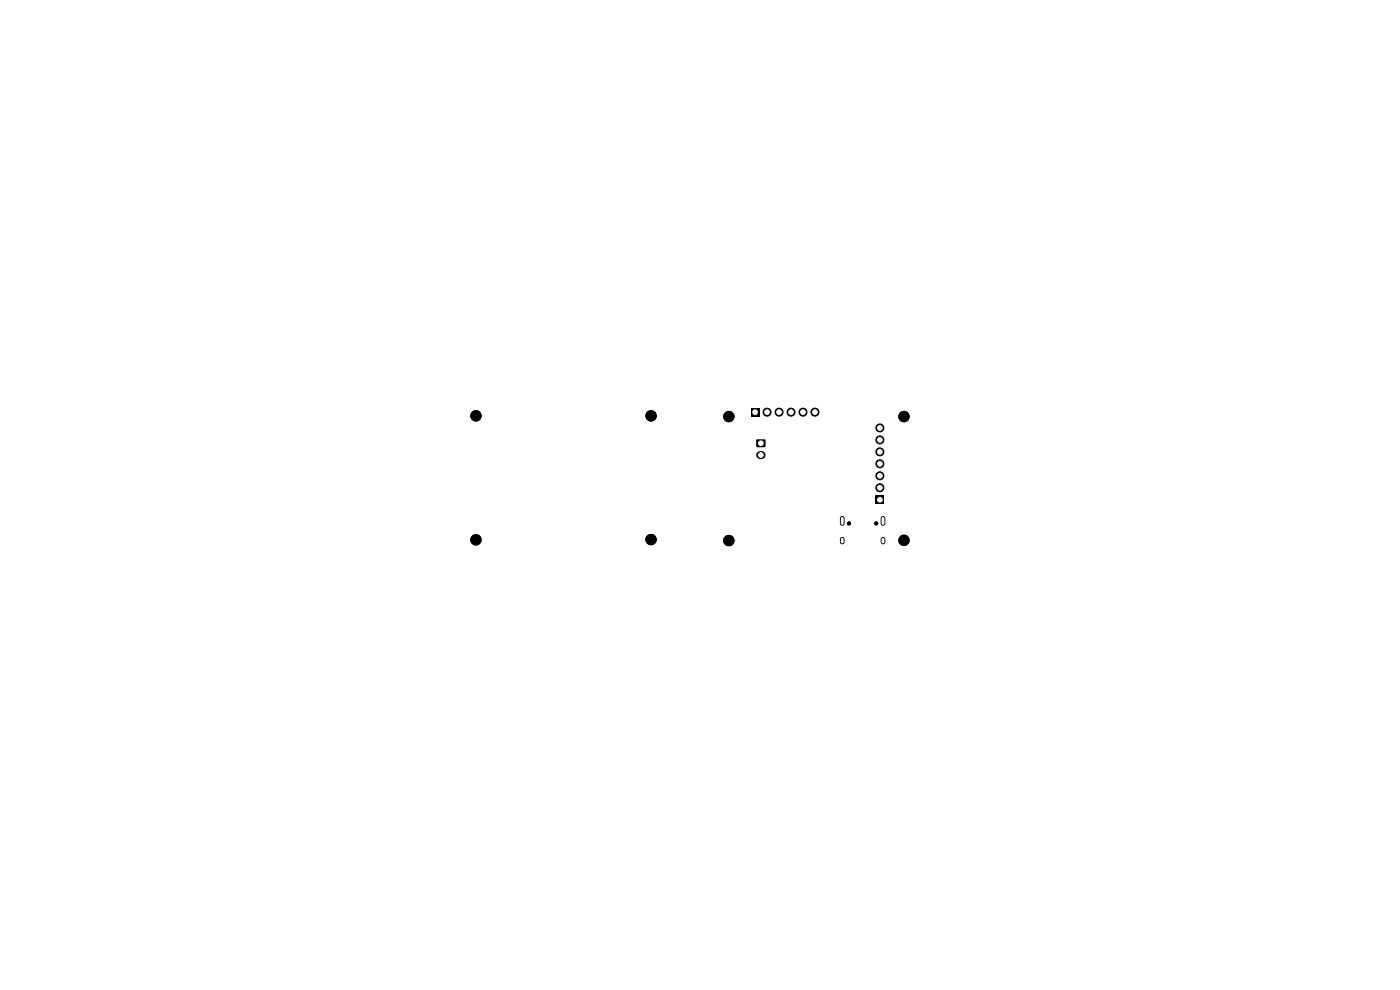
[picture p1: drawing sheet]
<svg xmlns="http://www.w3.org/2000/svg" width="297mm" height="210mm" viewBox="0 0 297 210" stroke-linecap="round" stroke-linejoin="round" font-family="sans-serif">
<path d="M159.3 86.6h1.7v1.7h-1.7zM160.5 93.3h1.8v1.5h-1.8zM185.8 105.2h1.7v1.7h-1.7z" fill="#000"/>
<path d="M161.3 96.5h.3" fill="none" stroke="#000" stroke-width="1.7"/>
<g fill="#000" stroke="#000" stroke-width=".21">
<circle cx="101" cy="88.2" r="1.1"/>
<circle cx="138.1" cy="88.2" r="1.1"/>
<circle cx="154.6" cy="88.4" r="1.1"/>
<circle cx="162.7" cy="87.4" r=".85"/>
<circle cx="165.3" cy="87.4" r=".85"/>
<circle cx="167.8" cy="87.4" r=".85"/>
<circle cx="170.3" cy="87.4" r=".85"/>
<circle cx="172.9" cy="87.4" r=".85"/>
<circle cx="186.7" cy="90.8" r=".85"/>
<circle cx="186.7" cy="95.9" r=".85"/>
<circle cx="186.7" cy="98.4" r=".85"/>
<circle cx="186.7" cy="93.3" r=".85"/>
<circle cx="191.8" cy="88.4" r="1.1"/>
<circle cx="101" cy="114.5" r="1.1"/>
<circle cx="138.1" cy="114.5" r="1.1"/>
<circle cx="154.6" cy="114.7" r="1.1"/>
<circle cx="180.1" cy="111" r=".32"/>
<circle cx="185.9" cy="111" r=".32"/>
<circle cx="186.7" cy="100.9" r=".85"/>
<circle cx="186.7" cy="103.5" r=".85"/>
<circle cx="191.8" cy="114.6" r="1.1"/>
</g>
<path d="M178.7 110v1.1M178.7 114.4v.6M187.3 110v1.1M187.3 114.4v.6" fill="none" stroke="#000" stroke-width="1"/>
<g fill="#fff" stroke="#fff" stroke-width=".21">
<circle cx="161.4" cy="94" r=".5"/>
<circle cx="161.4" cy="96.5" r=".5"/>
<circle cx="186.7" cy="106" r=".5"/>
<circle cx="186.7" cy="103.5" r=".5"/>
<circle cx="186.7" cy="100.9" r=".5"/>
<circle cx="186.7" cy="98.4" r=".5"/>
<circle cx="186.7" cy="95.9" r=".5"/>
<circle cx="186.7" cy="93.3" r=".5"/>
<circle cx="186.7" cy="90.8" r=".5"/>
<circle cx="160.2" cy="87.4" r=".5"/>
<circle cx="162.7" cy="87.4" r=".5"/>
<circle cx="165.3" cy="87.4" r=".5"/>
<circle cx="167.8" cy="87.4" r=".5"/>
<circle cx="170.4" cy="87.4" r=".5"/>
<circle cx="172.9" cy="87.4" r=".5"/>
</g>
<path d="M178.7 110v1.1M178.7 114.4v.6M187.3 110v1.1M187.3 114.4v.6" fill="none" stroke="#fff" stroke-width=".6"/>
</svg>
